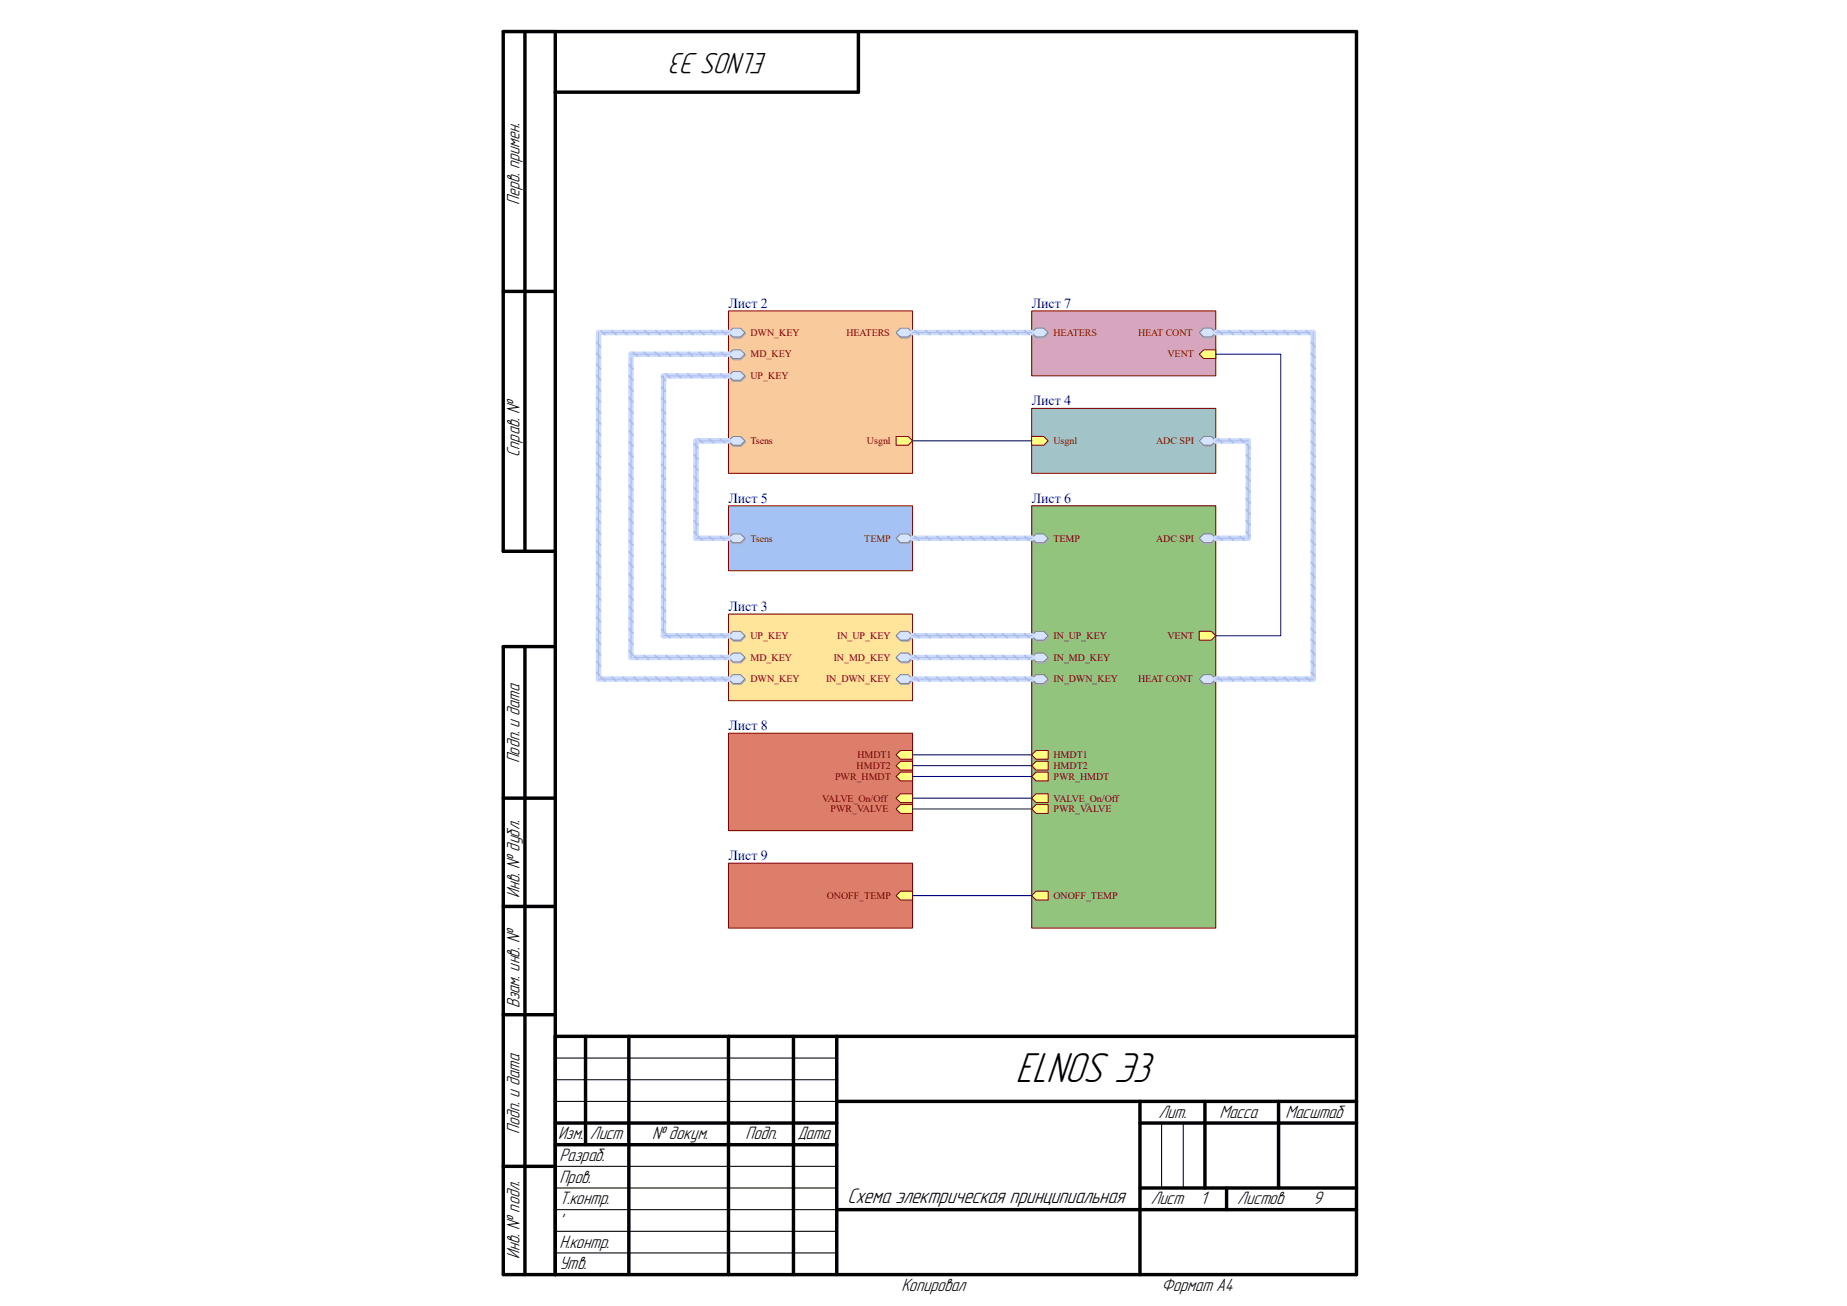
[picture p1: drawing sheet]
<svg xmlns="http://www.w3.org/2000/svg" width="297mm" height="210mm" viewBox="0 0 297 210" stroke-linecap="round" stroke-linejoin="round" font-family="sans-serif">
<defs><g id="words">
<text font-size="7.1" x="163.3" y="173.9">ELNOS Э3</text>
<text font-size="5" x="123.4" y="8.5" transform="rotate(-180 123.4 8.5)">ELNOS Э3</text>
<text font-size="3.6" x="136.3" y="193.5">Схема электрическая принципиальная</text>
<g font-size="3">
<text x="83.5" y="32.9" transform="rotate(-90 83.5 32.9)">Перв. примен.</text>
<text x="83.5" y="73.4" transform="rotate(-90 83.5 73.4)">Справ. №</text>
<text x="83.5" y="122.8" transform="rotate(-90 83.5 122.8)">Подп. и дата</text>
<text x="83.5" y="144.3" transform="rotate(-90 83.5 144.3)">Инв. № дубл.</text>
<text x="83.5" y="162.1" transform="rotate(-90 83.5 162.1)">Взам. инв. №</text>
<text x="186.3" y="179.7">Лит.</text>
<text x="196.1" y="179.7">Масса</text>
<text x="206.7" y="179.7">Масштаб</text>
<text x="83.5" y="182.3" transform="rotate(-90 83.5 182.3)">Подп. и дата</text>
<text x="89.7" y="183.2">Изм.</text>
<text x="94.9" y="183.2">Лист</text>
<text x="104.9" y="183.2">№ докум.</text>
<text x="119.9" y="183.2">Подп.</text>
<text x="128.2" y="183.2">Дата</text>
<text x="90" y="190.2">Пров.</text>
<text x="90" y="186.7">Разраб.</text>
<text x="90" y="193.6">Т.контр.</text>
<text x="90" y="197.1">'</text>
<text x="185" y="193.6">Лист</text>
<text x="193" y="193.6">1</text>
<text x="199" y="193.6">Листов</text>
<text x="211.2" y="193.6">9</text>
<text x="83.5" y="202.4" transform="rotate(-90 83.5 202.4)">Инв. № подл.</text>
<text x="90" y="200.6">Н.контр.</text>
<text x="90" y="204.1">Утв.</text>
<text x="145" y="207.6">Копировал</text>
<text x="186.8" y="207.6">Формат А4</text>
</g>
<g font-size="2.2" fill="#0000b6">
<text x="117.1" y="49.5">Лист 2</text>
<text x="165.9" y="49.5">Лист 7</text>
<text x="165.9" y="65.2">Лист 4</text>
<text x="117.1" y="80.9">Лист 5</text>
<text x="165.9" y="80.9">Лист 6</text>
<text x="117.1" y="98.3">Лист 3</text>
<text x="117.1" y="117.4">Лист 8</text>
<text x="117.1" y="138.3">Лист 9</text>
</g>
<g font-size="1.6" fill="#800000">
<text x="120.7" y="57.5">MD_KEY</text>
<text x="120.7" y="54">DWN_KEY</text>
<text x="136.1" y="54">HEATERS</text>
<text x="169.4" y="54">HEATERS</text>
<text x="183" y="54">HEAT CONT</text>
<text x="187.7" y="57.5">VENT</text>
<text x="120.7" y="61">UP_KEY</text>
<text x="120.7" y="71.4">Tsens</text>
<text x="139.4" y="71.4">Usgnl</text>
<text x="169.4" y="71.4">Usgnl</text>
<text x="185.9" y="71.4">ADC SPI</text>
<text x="120.7" y="87.1">Tsens</text>
<text x="139" y="87.1">TEMP</text>
<text x="169.4" y="87.1">TEMP</text>
<text x="185.9" y="87.1">ADC SPI</text>
<text x="120.7" y="102.8">UP_KEY</text>
<text x="120.7" y="106.3">MD_KEY</text>
<text x="134.1" y="106.3">IN_MD_KEY</text>
<text x="134.6" y="102.8">IN_UP_KEY</text>
<text x="169.4" y="106.3">IN_MD_KEY</text>
<text x="169.4" y="102.8">IN_UP_KEY</text>
<text x="187.7" y="102.8">VENT</text>
<text x="120.7" y="109.7">DWN_KEY</text>
<text x="132.8" y="109.7">IN_DWN_KEY</text>
<text x="169.4" y="109.7">IN_DWN_KEY</text>
<text x="183" y="109.7">HEAT CONT</text>
<text x="134.3" y="125.4">PWR_HMDT</text>
<text x="137.8" y="123.7">HMDT2</text>
<text x="137.9" y="121.9">HMDT1</text>
<text x="169.4" y="125.4">PWR_HMDT</text>
<text x="169.4" y="121.9">HMDT1</text>
<text x="169.4" y="123.7">HMDT2</text>
<text x="132.2" y="128.9">VALVE_On/Off</text>
<text x="133.6" y="130.6">PWR_VALVE</text>
<text x="169.4" y="130.6">PWR_VALVE</text>
<text x="169.4" y="128.9">VALVE_On/Off</text>
<text x="133" y="144.6">ONOFF_TEMP</text>
<text x="169.4" y="144.6">ONOFF_TEMP</text>
</g>
</g></defs>
<g fill="none" stroke="#000" stroke-width=".55">
<path d="M84.4 5.1v83.6M89.3 5.1v199.9M138 5.1v9.7h-48.7M80.9 46.9h8.4M89.3 88.7h-8.4v-83.6h137.2v199.9h-137.2v-101h8.4M84.4 104v101M80.9 128.3h8.4M80.9 145.8h8.4M80.9 163.2h8.4M89.3 166.7h128.8M94.2 166.7v17.4M101.1 166.7v38.3"/>
<path d="M117.1 166.7v38.3M127.6 166.7v38.3M134.6 177.1h83.5M134.6 166.7v38.3M183.3 177.1v27.9M193.8 177.1v13.9M205.6 177.1v13.9M80.9 187.6h8.4M89.3 180.6h45.3M89.3 184.1h45.3M134.6 194.5h83.5M183.3 180.6h34.8"/>
<path d="M183.3 191h34.8M197.2 191v3.5"/>
</g>
<path d="M89.3 170.1h45.3M89.3 177.1h45.3M89.3 173.6h45.3M89.3 198h45.3M89.3 194.5h45.3M89.3 191h45.3M89.3 187.6h45.3M186.8 180.6v10.4M190.3 180.6v10.4M89.3 201.5h45.3" fill="none" stroke="#000" stroke-width=".17"/>
<path d="M117.1 50h29.6v26.1h-29.6z" fill-rule="evenodd" fill="#f9cb9c"/>
<path d="M117.1 50h29.6v26.1h-29.6z" fill="none" stroke="#800000" stroke-width=".16"/>
<path d="M117.2 60.6l.7-.7h1.3l.7 .7-.7 .7h-1.3z" fill-rule="evenodd" fill="#bac0ca"/>
<path d="M117.2 60.6l.7-.7h1.3l.7 .7-.7 .7h-1.3z" fill="none" stroke="#a6acb6" stroke-width=".16"/>
<path d="M117.9 59.7h1.2l.7 .7-.7 .8h-1.2l-.8-.8z" fill-rule="evenodd" fill="#d5e4ff"/>
<path d="M117.9 59.7h1.2l.7 .7-.7 .8h-1.2l-.8-.8z" fill="none" stroke="#71809b" stroke-width=".16"/>
<path d="M117.2 57.1l.7-.7h1.3l.7 .7-.7 .7h-1.3z" fill-rule="evenodd" fill="#bac0ca"/>
<path d="M117.2 57.1l.7-.7h1.3l.7 .7-.7 .7h-1.3z" fill="none" stroke="#a6acb6" stroke-width=".16"/>
<path d="M117.1 57l.8-.7h1.2l.7 .7-.7 .7h-1.2z" fill-rule="evenodd" fill="#d5e4ff"/>
<path d="M117.1 57l.8-.7h1.2l.7 .7-.7 .7h-1.2z" fill="none" stroke="#71809b" stroke-width=".16"/>
<path d="M117.2 53.7l.7-.8h1.3l.7 .8-.7 .7h-1.3z" fill-rule="evenodd" fill="#bac0ca"/>
<path d="M117.2 53.7l.7-.8h1.3l.7 .8-.7 .7h-1.3z" fill="none" stroke="#a6acb6" stroke-width=".16"/>
<path d="M117.1 53.5l.8-.7h1.2l.7 .7-.7 .7h-1.2z" fill-rule="evenodd" fill="#d5e4ff"/>
<path d="M117.1 53.5l.8-.7h1.2l.7 .7-.7 .7h-1.2z" fill="none" stroke="#71809b" stroke-width=".16"/>
<path d="M144.1 70.2h1.9l.7 .7-.7 .7h-1.9z" fill-rule="evenodd" fill="#ffff80"/>
<path d="M144.1 70.2h1.9l.7 .7-.7 .7h-1.9z" fill="none" stroke="#800000" stroke-width=".16"/>
<path d="M144.9 52.9h1.2l.7 .8-.7 .7h-1.2l-.7-.7z" fill-rule="evenodd" fill="#bac0ca"/>
<path d="M144.9 52.9h1.2l.7 .8-.7 .7h-1.2l-.7-.7z" fill="none" stroke="#a6acb6" stroke-width=".16"/>
<path d="M144.1 53.5l.7-.7h1.2l.7 .7-.7 .7h-1.2z" fill-rule="evenodd" fill="#d5e4ff"/>
<path d="M144.1 53.5l.7-.7h1.2l.7 .7-.7 .7h-1.2z" fill="none" stroke="#71809b" stroke-width=".16"/>
<path d="M117.2 71.1l.7-.7h1.3l.7 .7-.7 .7h-1.3z" fill-rule="evenodd" fill="#bac0ca"/>
<path d="M117.2 71.1l.7-.7h1.3l.7 .7-.7 .7h-1.3z" fill="none" stroke="#a6acb6" stroke-width=".16"/>
<path d="M117.9 70.2h1.2l.7 .7-.7 .7h-1.2l-.8-.7z" fill-rule="evenodd" fill="#d5e4ff"/>
<path d="M117.9 70.2h1.2l.7 .7-.7 .7h-1.2l-.8-.7z" fill="none" stroke="#71809b" stroke-width=".16"/>
<path d="M165.9 81.3h29.6v67.9h-29.6z" fill-rule="evenodd" fill="#93c47d"/>
<path d="M165.9 81.3h29.6v67.9h-29.6z" fill="none" stroke="#800000" stroke-width=".16"/>
<path d="M166.6 143.3h2v1.4h-2l-.7-.7z" fill-rule="evenodd" fill="#ffff80"/>
<path d="M166.6 143.3h2v1.4h-2l-.7-.7z" fill="none" stroke="#800000" stroke-width=".16"/>
<path d="M192.9 109.4l.7-.7h1.3l.7 .7-.7 .7h-1.3z" fill-rule="evenodd" fill="#bac0ca"/>
<path d="M192.9 109.4l.7-.7h1.3l.7 .7-.7 .7h-1.3z" fill="none" stroke="#a6acb6" stroke-width=".16"/>
<path d="M193.6 108.5h1.2l.7 .7-.7 .7h-1.2l-.8-.7z" fill-rule="evenodd" fill="#d5e4ff"/>
<path d="M193.6 108.5h1.2l.7 .7-.7 .7h-1.2l-.8-.7z" fill="none" stroke="#71809b" stroke-width=".16"/>
<path d="M192.8 101.5h2l.7 .7-.7 .7h-2z" fill-rule="evenodd" fill="#ffff80"/>
<path d="M192.8 101.5h2l.7 .7-.7 .7h-2z" fill="none" stroke="#800000" stroke-width=".16"/>
<path d="M166 109.4l.7-.7h1.2l.7 .7-.7 .7h-1.2z" fill-rule="evenodd" fill="#bac0ca"/>
<path d="M166 109.4l.7-.7h1.2l.7 .7-.7 .7h-1.2z" fill="none" stroke="#a6acb6" stroke-width=".16"/>
<path d="M165.9 109.2l.7-.7h1.2l.8 .7-.8 .7h-1.2z" fill-rule="evenodd" fill="#d5e4ff"/>
<path d="M165.9 109.2l.7-.7h1.2l.8 .7-.8 .7h-1.2z" fill="none" stroke="#71809b" stroke-width=".16"/>
<path d="M166.7 105.2h1.2l.7 .7-.7 .7h-1.2l-.7-.7z" fill-rule="evenodd" fill="#bac0ca"/>
<path d="M166.7 105.2h1.2l.7 .7-.7 .7h-1.2l-.7-.7z" fill="none" stroke="#a6acb6" stroke-width=".16"/>
<path d="M165.9 105.7l.7-.7h1.2l.8 .7-.8 .7h-1.2z" fill-rule="evenodd" fill="#d5e4ff"/>
<path d="M165.9 105.7l.7-.7h1.2l.8 .7-.8 .7h-1.2z" fill="none" stroke="#71809b" stroke-width=".16"/>
<path d="M166.7 101.7h1.2l.7 .7-.7 .7h-1.2l-.7-.7z" fill-rule="evenodd" fill="#bac0ca"/>
<path d="M166.7 101.7h1.2l.7 .7-.7 .7h-1.2l-.7-.7z" fill="none" stroke="#a6acb6" stroke-width=".16"/>
<path d="M166.6 101.5h1.2l.8 .7-.8 .7h-1.2l-.7-.7z" fill-rule="evenodd" fill="#d5e4ff"/>
<path d="M166.6 101.5h1.2l.8 .7-.8 .7h-1.2l-.7-.7z" fill="none" stroke="#71809b" stroke-width=".16"/>
<path d="M166.7 86h1.2l.7 .7-.7 .7h-1.2l-.7-.7z" fill-rule="evenodd" fill="#bac0ca"/>
<path d="M166.7 86h1.2l.7 .7-.7 .7h-1.2l-.7-.7z" fill="none" stroke="#a6acb6" stroke-width=".16"/>
<path d="M165.9 86.6l.7-.7h1.2l.8 .7-.8 .7h-1.2z" fill-rule="evenodd" fill="#d5e4ff"/>
<path d="M165.9 86.6l.7-.7h1.2l.8 .7-.8 .7h-1.2z" fill="none" stroke="#71809b" stroke-width=".16"/>
<path d="M192.9 86.7l.7-.7h1.3l.7 .7-.7 .8h-1.3z" fill-rule="evenodd" fill="#bac0ca"/>
<path d="M192.9 86.7l.7-.7h1.3l.7 .7-.7 .8h-1.3z" fill="none" stroke="#a6acb6" stroke-width=".16"/>
<path d="M192.8 86.6l.8-.7h1.2l.7 .7-.7 .7h-1.2z" fill-rule="evenodd" fill="#d5e4ff"/>
<path d="M192.8 86.6l.8-.7h1.2l.7 .7-.7 .7h-1.2z" fill="none" stroke="#71809b" stroke-width=".16"/>
<path d="M165.9 130.1l.7-.7h2v1.4h-2z" fill-rule="evenodd" fill="#ffff80"/>
<path d="M165.9 130.1l.7-.7h2v1.4h-2z" fill="none" stroke="#800000" stroke-width=".16"/>
<path d="M165.9 128.3l.7-.7h2v1.5h-2z" fill-rule="evenodd" fill="#ffff80"/>
<path d="M165.9 128.3l.7-.7h2v1.5h-2z" fill="none" stroke="#800000" stroke-width=".16"/>
<path d="M165.9 124.9l.7-.7h2v1.4h-2z" fill-rule="evenodd" fill="#ffff80"/>
<path d="M165.9 124.9l.7-.7h2v1.4h-2z" fill="none" stroke="#800000" stroke-width=".16"/>
<path d="M165.9 121.4l.7-.7h2v1.4h-2z" fill-rule="evenodd" fill="#ffff80"/>
<path d="M165.9 121.4l.7-.7h2v1.4h-2z" fill="none" stroke="#800000" stroke-width=".16"/>
<path d="M165.9 123.1l.7-.7h2v1.4h-2z" fill-rule="evenodd" fill="#ffff80"/>
<path d="M165.9 123.1l.7-.7h2v1.4h-2z" fill="none" stroke="#800000" stroke-width=".16"/>
<path d="M165.9 65.7h29.6v10.4h-29.6z" fill-rule="evenodd" fill="#a2c4c9"/>
<path d="M165.9 65.7h29.6v10.4h-29.6z" fill="none" stroke="#800000" stroke-width=".16"/>
<path d="M165.9 70.2h1.9l.8 .7-.8 .7h-1.9z" fill-rule="evenodd" fill="#ffff80"/>
<path d="M165.9 70.2h1.9l.8 .7-.8 .7h-1.9z" fill="none" stroke="#800000" stroke-width=".16"/>
<path d="M192.9 71.1l.7-.7h1.3l.7 .7-.7 .7h-1.3z" fill-rule="evenodd" fill="#bac0ca"/>
<path d="M192.9 71.1l.7-.7h1.3l.7 .7-.7 .7h-1.3z" fill="none" stroke="#a6acb6" stroke-width=".16"/>
<path d="M193.6 70.2h1.2l.7 .7-.7 .7h-1.2l-.8-.7z" fill-rule="evenodd" fill="#d5e4ff"/>
<path d="M193.6 70.2h1.2l.7 .7-.7 .7h-1.2l-.8-.7z" fill="none" stroke="#71809b" stroke-width=".16"/>
<path d="M117.1 98.8h29.6v13.9h-29.6z" fill-rule="evenodd" fill="#ffe599"/>
<path d="M117.1 98.8h29.6v13.9h-29.6z" fill="none" stroke="#800000" stroke-width=".16"/>
<path d="M144.9 101.7h1.2l.7 .7-.7 .7h-1.2l-.7-.7z" fill-rule="evenodd" fill="#bac0ca"/>
<path d="M144.9 101.7h1.2l.7 .7-.7 .7h-1.2l-.7-.7z" fill="none" stroke="#a6acb6" stroke-width=".16"/>
<path d="M144.1 102.2l.7-.7h1.2l.7 .7-.7 .7h-1.2z" fill-rule="evenodd" fill="#d5e4ff"/>
<path d="M144.1 102.2l.7-.7h1.2l.7 .7-.7 .7h-1.2z" fill="none" stroke="#71809b" stroke-width=".16"/>
<path d="M117.2 102.4l.7-.7h1.3l.7 .7-.7 .7h-1.3z" fill-rule="evenodd" fill="#bac0ca"/>
<path d="M117.2 102.4l.7-.7h1.3l.7 .7-.7 .7h-1.3z" fill="none" stroke="#a6acb6" stroke-width=".16"/>
<path d="M117.9 101.5h1.2l.7 .7-.7 .7h-1.2l-.8-.7z" fill-rule="evenodd" fill="#d5e4ff"/>
<path d="M117.9 101.5h1.2l.7 .7-.7 .7h-1.2l-.8-.7z" fill="none" stroke="#71809b" stroke-width=".16"/>
<path d="M144.9 105.2h1.2l.7 .7-.7 .7h-1.2l-.7-.7z" fill-rule="evenodd" fill="#bac0ca"/>
<path d="M144.9 105.2h1.2l.7 .7-.7 .7h-1.2l-.7-.7z" fill="none" stroke="#a6acb6" stroke-width=".16"/>
<path d="M144.1 105.7l.7-.7h1.2l.7 .7-.7 .7h-1.2z" fill-rule="evenodd" fill="#d5e4ff"/>
<path d="M144.1 105.7l.7-.7h1.2l.7 .7-.7 .7h-1.2z" fill="none" stroke="#71809b" stroke-width=".16"/>
<path d="M117.2 105.9l.7-.7h1.3l.7 .7-.7 .7h-1.3z" fill-rule="evenodd" fill="#bac0ca"/>
<path d="M117.2 105.9l.7-.7h1.3l.7 .7-.7 .7h-1.3z" fill="none" stroke="#a6acb6" stroke-width=".16"/>
<path d="M117.9 105h1.2l.7 .7-.7 .7h-1.2l-.8-.7z" fill-rule="evenodd" fill="#d5e4ff"/>
<path d="M117.9 105h1.2l.7 .7-.7 .7h-1.2l-.8-.7z" fill="none" stroke="#71809b" stroke-width=".16"/>
<path d="M144.9 108.7h1.2l.7 .7-.7 .7h-1.2l-.7-.7z" fill-rule="evenodd" fill="#bac0ca"/>
<path d="M144.9 108.7h1.2l.7 .7-.7 .7h-1.2l-.7-.7z" fill="none" stroke="#a6acb6" stroke-width=".16"/>
<path d="M144.1 109.2l.7-.7h1.2l.7 .7-.7 .7h-1.2z" fill-rule="evenodd" fill="#d5e4ff"/>
<path d="M144.1 109.2l.7-.7h1.2l.7 .7-.7 .7h-1.2z" fill="none" stroke="#71809b" stroke-width=".16"/>
<path d="M117.2 109.4l.7-.7h1.3l.7 .7-.7 .7h-1.3z" fill-rule="evenodd" fill="#bac0ca"/>
<path d="M117.2 109.4l.7-.7h1.3l.7 .7-.7 .7h-1.3z" fill="none" stroke="#a6acb6" stroke-width=".16"/>
<path d="M117.9 108.5h1.2l.7 .7-.7 .7h-1.2l-.8-.7z" fill-rule="evenodd" fill="#d5e4ff"/>
<path d="M117.9 108.5h1.2l.7 .7-.7 .7h-1.2l-.8-.7z" fill="none" stroke="#71809b" stroke-width=".16"/>
<path d="M165.9 50h29.6v10.4h-29.6z" fill-rule="evenodd" fill="#d5a6bd"/>
<path d="M165.9 50h29.6v10.4h-29.6z" fill="none" stroke="#800000" stroke-width=".16"/>
<path d="M193.6 52.9h1.3l.7 .8-.7 .7h-1.3l-.7-.7z" fill-rule="evenodd" fill="#bac0ca"/>
<path d="M193.6 52.9h1.3l.7 .8-.7 .7h-1.3l-.7-.7z" fill="none" stroke="#a6acb6" stroke-width=".16"/>
<path d="M192.8 53.5l.8-.7h1.2l.7 .7-.7 .7h-1.2z" fill-rule="evenodd" fill="#d5e4ff"/>
<path d="M192.8 53.5l.8-.7h1.2l.7 .7-.7 .7h-1.2z" fill="none" stroke="#71809b" stroke-width=".16"/>
<path d="M166.7 52.9h1.2l.7 .8-.7 .7h-1.2l-.7-.7z" fill-rule="evenodd" fill="#bac0ca"/>
<path d="M166.7 52.9h1.2l.7 .8-.7 .7h-1.2l-.7-.7z" fill="none" stroke="#a6acb6" stroke-width=".16"/>
<path d="M165.9 53.5l.7-.7h1.2l.8 .7-.8 .7h-1.2z" fill-rule="evenodd" fill="#d5e4ff"/>
<path d="M165.9 53.5l.7-.7h1.2l.8 .7-.8 .7h-1.2z" fill="none" stroke="#71809b" stroke-width=".16"/>
<path d="M192.8 57l.8-.7h1.9v1.4h-1.9z" fill-rule="evenodd" fill="#ffff80"/>
<path d="M192.8 57l.8-.7h1.9v1.4h-1.9z" fill="none" stroke="#800000" stroke-width=".16"/>
<path d="M117.1 81.3h29.6v10.5h-29.6z" fill-rule="evenodd" fill="#a4c2f4"/>
<path d="M117.1 81.3h29.6v10.5h-29.6z" fill="none" stroke="#800000" stroke-width=".16"/>
<path d="M117.2 86.7l.7-.7h1.3l.7 .7-.7 .7h-1.3z" fill-rule="evenodd" fill="#bac0ca"/>
<path d="M117.2 86.7l.7-.7h1.3l.7 .7-.7 .7h-1.3z" fill="none" stroke="#a6acb6" stroke-width=".16"/>
<path d="M117.1 86.6l.8-.7h1.2l.7 .7-.7 .7h-1.2z" fill-rule="evenodd" fill="#d5e4ff"/>
<path d="M117.1 86.6l.8-.7h1.2l.7 .7-.7 .7h-1.2z" fill="none" stroke="#71809b" stroke-width=".16"/>
<path d="M144.9 86h1.2l.7 .7-.7 .7h-1.2l-.7-.7z" fill-rule="evenodd" fill="#bac0ca"/>
<path d="M144.9 86h1.2l.7 .7-.7 .7h-1.2l-.7-.7z" fill="none" stroke="#a6acb6" stroke-width=".16"/>
<path d="M144.1 86.6l.7-.7h1.2l.7 .7-.7 .7h-1.2z" fill-rule="evenodd" fill="#d5e4ff"/>
<path d="M144.1 86.6l.7-.7h1.2l.7 .7-.7 .7h-1.2z" fill="none" stroke="#71809b" stroke-width=".16"/>
<path d="M117.1 138.8h29.6v10.4h-29.6z" fill-rule="evenodd" fill="#dd7e6b"/>
<path d="M117.1 138.8h29.6v10.4h-29.6z" fill="none" stroke="#800000" stroke-width=".16"/>
<path d="M144.1 144l.7-.7h1.9v1.4h-1.9z" fill-rule="evenodd" fill="#ffff80"/>
<path d="M144.1 144l.7-.7h1.9v1.4h-1.9z" fill="none" stroke="#800000" stroke-width=".16"/>
<path d="M117.1 117.9h29.6v15.7h-29.6z" fill-rule="evenodd" fill="#dd7e6b"/>
<path d="M117.1 117.9h29.6v15.7h-29.6z" fill="none" stroke="#800000" stroke-width=".16"/>
<path d="M144.1 130.1l.7-.7h1.9v1.4h-1.9z" fill-rule="evenodd" fill="#ffff80"/>
<path d="M144.1 130.1l.7-.7h1.9v1.4h-1.9z" fill="none" stroke="#800000" stroke-width=".16"/>
<path d="M144.1 128.3l.7-.7h1.9v1.5h-1.9z" fill-rule="evenodd" fill="#ffff80"/>
<path d="M144.1 128.3l.7-.7h1.9v1.5h-1.9z" fill="none" stroke="#800000" stroke-width=".16"/>
<path d="M144.1 124.9l.7-.7h1.9v1.4h-1.9z" fill-rule="evenodd" fill="#ffff80"/>
<path d="M144.1 124.9l.7-.7h1.9v1.4h-1.9z" fill="none" stroke="#800000" stroke-width=".16"/>
<path d="M144.1 121.4l.7-.7h1.9v1.4h-1.9z" fill-rule="evenodd" fill="#ffff80"/>
<path d="M144.1 121.4l.7-.7h1.9v1.4h-1.9z" fill="none" stroke="#800000" stroke-width=".16"/>
<path d="M144.1 123.1l.7-.7h1.9v1.4h-1.9z" fill-rule="evenodd" fill="#ffff80"/>
<path d="M144.1 123.1l.7-.7h1.9v1.4h-1.9z" fill="none" stroke="#800000" stroke-width=".16"/>
<path d="M195.5 57h10.5v45.2h-10.5M146.7 70.9h19.2M146.7 121.4h19.2M146.7 123.1h19.2M146.7 124.9h19.2M146.7 128.3h19.2M146.7 130.1h19.2M146.7 144h19.2" fill="none" stroke="#000080" stroke-width=".17"/>
<path d="M117.1 57h-15.6v48.7h15.6M117.1 53.5h-20.8v55.7h20.8M146.7 53.5h19.2M195.5 53.5h15.7v55.7h-15.7M117.1 70.9h-5.2v15.7h5.2M117.1 60.4h-10.4v41.8h10.4M195.5 70.9h5.2v15.7h-5.2M146.7 86.6h19.2M146.7 105.7h19.2M146.7 102.2h19.2M146.7 109.2h19.2" fill="none" stroke="#cbdaff" stroke-width=".89"/>
<g fill="none" stroke="#adbce7" stroke-width=".25">
<path d="M95.9 58.6l.7 .7M95.9 56.8l.7 .7M95.9 55.1l.7 .7M96.6 53.2l.7 .6M98.4 53.2l.7 .6M100.1 53.2l.7 .6M101.2 58.7l.6 .7M101.8 56.7l.7 .6M101.9 53.2l.7 .6M103.6 56.7l.7 .6M103.7 53.2l.7 .6M105.4 56.7l.7 .6"/>
<path d="M105.4 53.2l.8 .6M107.1 56.7l.7 .6M107.2 53.2l.7 .6M108.9 56.7l.7 .6M109 53.2l.7 .6M110.7 56.7l.7 .6M110.8 53.2l.7 .6M112.4 56.7l.8 .6M112.5 53.2l.7 .6M114.2 56.7l.7 .6M114.3 53.2l.7 .6M116 56.7l.7 .6"/>
<path d="M116.1 53.2l.7 .6M147.1 53.2l.7 .6M148.9 53.2l.7 .6M150.6 53.2l.7 .6M152.4 53.2l.7 .6M154.2 53.2l.7 .6M155.9 53.2l.8 .6M157.7 53.2l.7 .6M159.5 53.2l.7 .6M161.3 53.2l.7 .6M163 53.2l.7 .6M164.8 53.2l.7 .6"/>
<path d="M195.9 53.2l.7 .6M197.6 53.2l.7 .6M199.4 53.2l.7 .6M201.2 53.2l.7 .6M202.9 53.2l.7 .6M204.7 53.2l.7 .6M206.5 53.2l.7 .6M208.2 53.2l.7 .6M210 53.2l.7 .6M210.9 58.6l.6 .7M210.9 56.8l.6 .7M210.9 55.1l.6 .7"/>
<path d="M95.9 79.8l.7 .7M95.9 78.1l.7 .7M95.9 76.3l.7 .7M95.9 74.5l.7 .7M95.9 72.8l.7 .7M95.9 71l.7 .7M95.9 69.2l.7 .7M95.9 67.4l.7 .8M95.9 65.7l.7 .7M95.9 63.9l.7 .7M95.9 62.1l.7 .7M95.9 60.4l.7 .7"/>
<path d="M101.2 79.9l.6 .7M101.2 78.1l.6 .7M101.2 76.3l.6 .8M101.2 74.6l.6 .7M101.2 72.8l.6 .7M101.2 71l.6 .7M101.2 69.3l.6 .7M101.2 67.5l.6 .7M101.2 65.7l.6 .7M101.2 64l.6 .7M101.2 62.2l.6 .7M101.2 60.4l.6 .7"/>
<path d="M106.4 79.9l.6 .8M106.4 78.2l.6 .7M106.4 76.4l.6 .7M106.4 74.6l.6 .7M106.4 72.9l.6 .7M106.4 71.1l.6 .7M106.4 69.3l.6 .7M106.4 67.6l.6 .7M106.4 65.8l.6 .7M106.4 64l.6 .7M106.4 62.3l.6 .7M106.4 60.5l.6 .7"/>
<path d="M107.1 60.1l.7 .7M108.8 60.1l.7 .7M110.6 60.1l.7 .7M111.6 78.4l.6 .7M111.6 76.7l.6 .7M111.6 74.9l.6 .7M111.6 73.1l.6 .7M111.6 71.3l.6 .8M112.3 70.6l.7 .6M112.4 60.1l.7 .7M114 70.6l.7 .6M114.1 60.1l.7 .7"/>
<path d="M115.8 70.6l.7 .6M115.9 60.1l.7 .7M195.9 70.6l.7 .6M197.6 70.6l.7 .6M199.4 70.6l.7 .6M200.4 78.4l.6 .7M200.4 76.7l.6 .7M200.4 74.9l.6 .7M200.4 73.1l.6 .7M200.4 71.4l.6 .7M210.9 79.8l.6 .7M210.9 78.1l.6 .7"/>
<path d="M210.9 76.3l.6 .7M210.9 74.5l.6 .7M210.9 72.8l.6 .7M210.9 71l.6 .7M210.9 69.2l.6 .7M210.9 67.4l.6 .8M210.9 65.7l.6 .7M210.9 63.9l.6 .7M210.9 62.1l.6 .8M210.9 60.4l.6 .7M95.9 99.3l.7 .7M95.9 97.5l.7 .7"/>
<path d="M95.9 95.8l.7 .7M95.9 94l.7 .7M95.9 92.2l.7 .7M95.9 90.4l.7 .8M95.9 88.7l.7 .7M95.9 86.9l.7 .7M95.9 85.1l.7 .7M95.9 83.4l.7 .7M95.9 81.6l.7 .7M101.2 99.3l.6 .8M101.2 97.6l.6 .7M101.2 95.8l.6 .7"/>
<path d="M101.2 94l.6 .7M101.2 92.3l.6 .7M101.2 90.5l.6 .7M101.2 88.7l.6 .7M101.2 87l.6 .7M101.2 85.2l.6 .7M101.2 83.4l.6 .7M101.2 81.7l.6 .7M106.4 99.4l.6 .7M106.4 97.6l.6 .7M106.4 95.9l.6 .7M106.4 94.1l.6 .7"/>
<path d="M106.4 92.3l.6 .7M106.4 90.6l.6 .7M106.4 88.8l.6 .7M106.4 87l.6 .7M106.4 85.2l.6 .8M106.4 83.5l.6 .7M106.4 81.7l.6 .7M111.6 85.5l.6 .7M111.6 83.7l.6 .7M111.6 82l.6 .7M111.6 80.2l.6 .7M112.3 86.3l.7 .6"/>
<path d="M114 86.3l.7 .6M115.8 86.3l.7 .6M147.1 86.3l.7 .6M148.9 86.3l.7 .6M150.6 86.3l.7 .6M152.4 86.3l.7 .6M154.2 86.3l.7 .6M155.9 86.3l.8 .6M157.7 86.3l.7 .6M159.5 86.3l.7 .6M161.3 86.3l.7 .6M163 86.3l.7 .6"/>
<path d="M164.8 86.3l.7 .6M195.9 86.3l.7 .6M197.6 86.3l.7 .6M199.4 86.3l.7 .6M200.4 85.5l.6 .7M200.4 83.7l.6 .7M200.4 82l.6 .7M200.4 80.2l.6 .7M210.9 99.3l.6 .7M210.9 97.5l.6 .7M210.9 95.8l.6 .7M210.9 94l.6 .7"/>
<path d="M210.9 92.2l.6 .7M210.9 90.4l.6 .8M210.9 88.7l.6 .7M210.9 86.9l.6 .7M210.9 85.1l.6 .8M210.9 83.4l.6 .7M210.9 81.6l.6 .7M95.9 108.1l.7 .7M95.9 106.4l.7 .7M95.9 104.6l.7 .7M95.9 102.8l.7 .7M95.9 101.1l.7 .7"/>
<path d="M96.6 108.9l.7 .6M98.4 108.9l.7 .6M100.1 108.9l.7 .6M101.2 104.7l.6 .7M101.2 102.9l.6 .7M101.2 101.1l.6 .7M101.8 105.4l.7 .6M101.9 108.9l.7 .6M103.6 105.4l.7 .6M103.7 108.9l.7 .6M105.4 105.4l.7 .6M105.4 108.9l.8 .6"/>
<path d="M106.4 101.2l.6 .7M107.1 101.9l.7 .6M107.1 105.4l.7 .6M107.2 108.9l.7 .6M108.8 101.9l.7 .6M108.9 105.4l.7 .6M109 108.9l.7 .6M110.6 101.9l.7 .6M110.7 105.4l.7 .6M110.8 108.9l.7 .6M112.4 101.9l.7 .6M112.4 105.4l.8 .6"/>
<path d="M112.5 108.9l.7 .6M114.1 101.9l.7 .6M114.2 105.4l.7 .6M114.3 108.9l.7 .6M115.9 101.9l.7 .6M116 105.4l.7 .6M116.1 108.9l.7 .6M147.1 105.4l.7 .6M147.1 101.9l.7 .6M147.1 108.9l.7 .6M148.9 105.4l.7 .6M148.9 101.9l.7 .6"/>
<path d="M148.9 108.9l.7 .6M150.6 105.4l.7 .6M150.6 101.9l.7 .6M150.6 108.9l.7 .6M152.4 105.4l.7 .6M152.4 101.9l.7 .6M152.4 108.9l.7 .6M154.2 105.4l.7 .6M154.2 101.9l.7 .6M154.2 108.9l.7 .6M155.9 105.4l.8 .6M155.9 101.9l.8 .6"/>
<path d="M155.9 108.9l.8 .6M157.7 105.4l.7 .6M157.7 101.9l.7 .6M157.7 108.9l.7 .6M159.5 105.4l.7 .6M159.5 101.9l.7 .6M159.5 108.9l.7 .6M161.3 105.4l.7 .6M161.3 101.9l.7 .6M161.3 108.9l.7 .6M163 105.4l.7 .6M163 101.9l.7 .6"/>
<path d="M163 108.9l.7 .6M164.8 105.4l.7 .6M164.8 101.9l.7 .6M164.8 108.9l.7 .6M195.9 108.9l.7 .6M197.6 108.9l.7 .6M199.4 108.9l.7 .6M201.2 108.9l.7 .6M202.9 108.9l.7 .6M204.7 108.9l.7 .6M206.5 108.9l.7 .6M208.2 108.9l.7 .6"/>
<path d="M210 108.9l.7 .6M210.9 108.1l.6 .7M210.9 106.4l.6 .7M210.9 104.6l.6 .7M210.9 102.8l.6 .7M210.9 101.1l.6 .7"/>
</g>
<path d="M117.1 57h-15.6v48.7h15.6M117.1 53.5h-20.8v55.7h20.8M146.7 53.5h19.2M195.5 53.5h15.7v55.7h-15.7M117.1 70.9h-5.2v15.7h5.2M117.1 60.4h-10.4v41.8h10.4M195.5 70.9h5.2v15.7h-5.2M146.7 86.6h19.2M146.7 105.7h19.2M146.7 102.2h19.2M146.7 109.2h19.2" fill="none" stroke="#adbce7" stroke-width=".17"/>
<use href="#words"/>
</svg>
